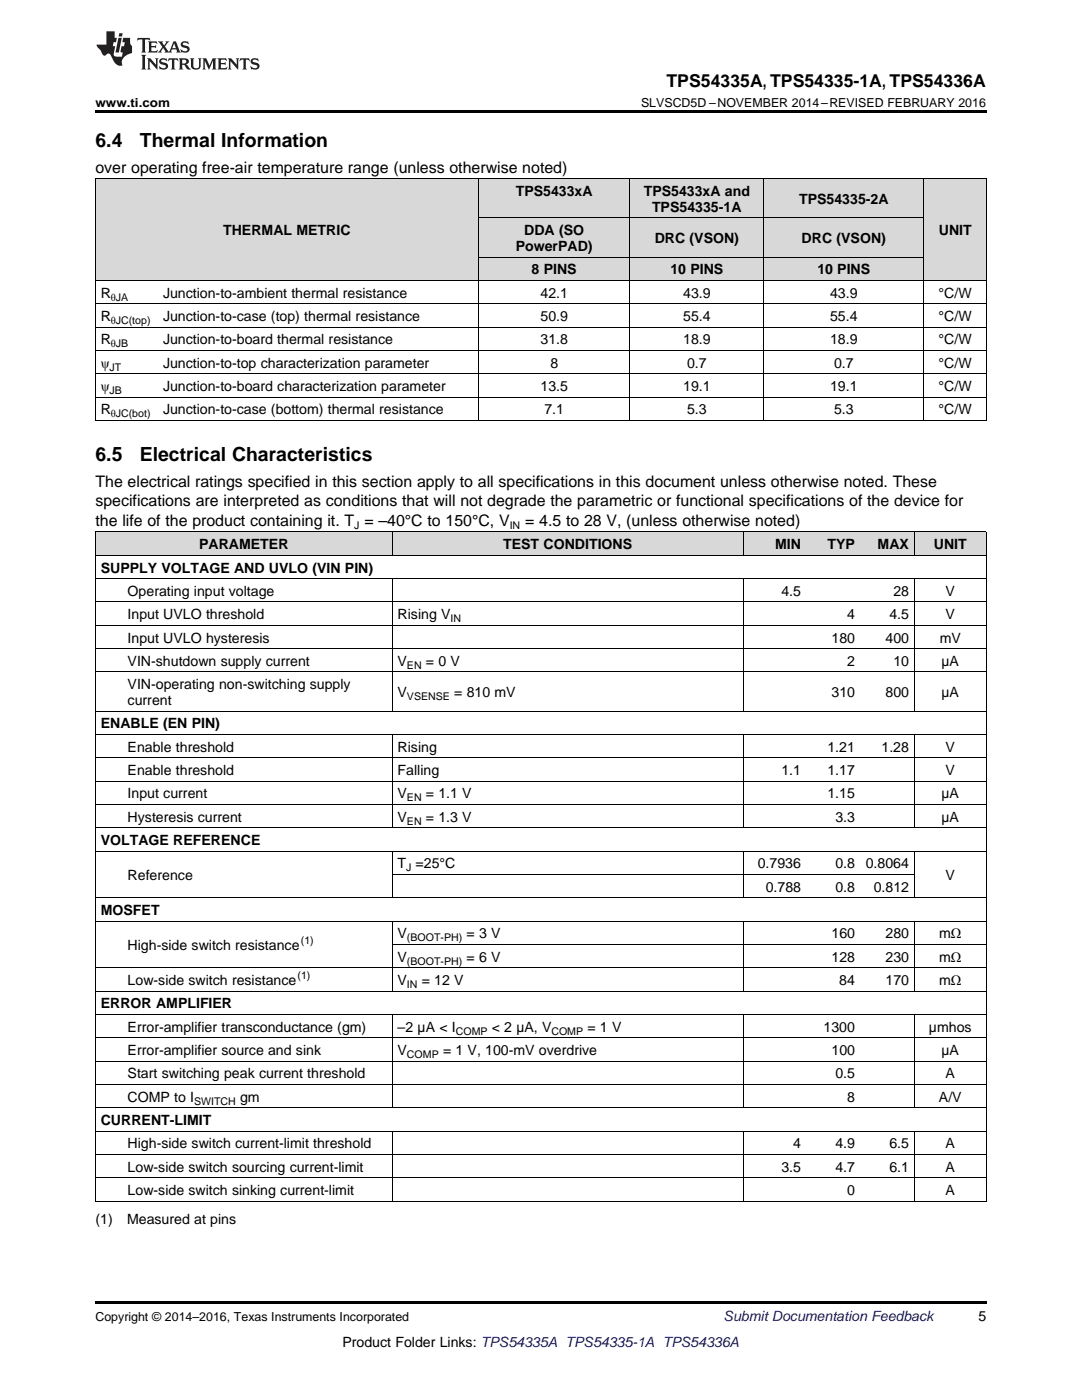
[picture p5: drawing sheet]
<svg xmlns="http://www.w3.org/2000/svg" width="216mm" height="279mm" viewBox="0 0 216 279" stroke-linecap="round" stroke-linejoin="round" font-family="sans-serif">
<defs><g id="words">
<g font-size="3.9">
<text x="19" y="29.3">6.4</text>
<text x="27.9" y="29.3">Thermal Information</text>
<text x="19" y="92">6.5</text>
<text x="27.9" y="92">Electrical Characteristics</text>
</g>
<text font-size="3.5" x="133" y="17.3">TPS54335A, TPS54335-1A, TPS54336A</text>
<g font-size="3.2">
<text x="19" y="34.4">over operating free-air temperature range (unless otherwise noted)</text>
<text x="19" y="97.2">The electrical ratings specified in this section apply to all specifications in this document unless otherwise noted. These</text>
<text x="19" y="101.1">specifications are interpreted as conditions that will not degrade the parametric or functional specifications of the device for</text>
<text x="19" y="105">the life of the product containing it. T = –40°C to 150°C, V</text>
<text x="104.8" y="105">= 4.5 to 28 V, (unless otherwise noted)</text>
</g>
<g font-size="2.8">
<text x="102.9" y="39.1">TPS5433xA</text>
<text x="128.4" y="39.1">TPS5433xA and</text>
<text x="159.5" y="40.7">TPS54335-2A</text>
<text x="44.5" y="46.9">THERMAL METRIC</text>
<text x="104.6" y="46.9">DDA (SO</text>
<text x="130.1" y="42.3">TPS54335-1A</text>
<text x="187.3" y="46.9">UNIT</text>
<text x="102.9" y="50.1">PowerPAD)</text>
<text x="130.6" y="48.5">DRC (VSON)</text>
<text x="159.9" y="48.5">DRC (VSON)</text>
<text x="20.1" y="59.4">R</text>
<text x="32.5" y="59.4">Junction-to-ambient thermal resistance</text>
<text x="106.1" y="54.8">8 PINS</text>
<text x="107.8" y="59.4">42.1</text>
<text x="133.8" y="54.8">10 PINS</text>
<text x="136.3" y="59.4">43.9</text>
<text x="163.1" y="54.8">10 PINS</text>
<text x="165.6" y="59.4">43.9</text>
<text x="187.3" y="59.4">°C/W</text>
<text x="20.1" y="64.1">R</text>
<text x="32.5" y="64.1">Junction-to-case (top) thermal resistance</text>
<text x="107.8" y="64.1">50.9</text>
<text x="136.3" y="64.1">55.4</text>
<text x="165.6" y="64.1">55.4</text>
<text x="187.3" y="64.1">°C/W</text>
<text x="20.1" y="68.7">R</text>
<text x="32.5" y="68.7">Junction-to-board thermal resistance</text>
<text x="107.8" y="68.7">31.8</text>
<text x="136.3" y="68.7">18.9</text>
<text x="165.6" y="68.7">18.9</text>
<text x="187.3" y="68.7">°C/W</text>
<text x="20.1" y="73.4">ψ</text>
<text x="32.5" y="73.4">Junction-to-top characterization parameter</text>
<text x="109.8" y="73.4">8</text>
<text x="137.1" y="73.4">0.7</text>
<text x="166.4" y="73.4">0.7</text>
<text x="187.3" y="73.4">°C/W</text>
<text x="20.1" y="78">ψ</text>
<text x="20.1" y="82.7">R</text>
<text x="32.5" y="78">Junction-to-board characterization parameter</text>
<text x="32.5" y="82.7">Junction-to-case (bottom) thermal resistance</text>
<text x="107.8" y="78">13.5</text>
<text x="108.6" y="82.7">7.1</text>
<text x="136.3" y="78">19.1</text>
<text x="137.1" y="82.7">5.3</text>
<text x="165.6" y="78">19.1</text>
<text x="166.4" y="82.7">5.3</text>
<text x="187.3" y="78">°C/W</text>
<text x="187.3" y="82.7">°C/W</text>
<text x="39.7" y="109.6">PARAMETER</text>
<text x="100.4" y="109.6">TEST CONDITIONS</text>
<text x="154.7" y="109.6">MIN</text>
<text x="165.1" y="109.6">TYP</text>
<text x="175.1" y="109.6">MAX</text>
<text x="186.3" y="109.6">UNIT</text>
<text x="20.1" y="114.3">SUPPLY VOLTAGE AND UVLO (VIN PIN)</text>
<text x="25.5" y="118.9">Operating input voltage</text>
<text x="155.9" y="118.9">4.5</text>
<text x="178.3" y="118.9">28</text>
<text x="188.7" y="118.9">V</text>
<text x="25.5" y="123.6">Input UVLO threshold</text>
<text x="79.3" y="123.6">Rising V</text>
<text x="169" y="123.6">4</text>
<text x="177.5" y="123.6">4.5</text>
<text x="188.7" y="123.6">V</text>
<text x="25.5" y="128.2">Input UVLO hysteresis</text>
<text x="165.9" y="128.2">180</text>
<text x="176.7" y="128.2">400</text>
<text x="187.5" y="128.2">mV</text>
<text x="25.5" y="132.9">VIN-shutdown supply current</text>
<text x="25.5" y="137.5">VIN-operating non-switching supply</text>
<text x="79.3" y="132.9">V</text>
<text x="85" y="132.9">= 0 V</text>
<text x="169" y="132.9">2</text>
<text x="178.3" y="132.9">10</text>
<text x="187.9" y="132.9">µA</text>
<text x="25.5" y="140.7">current</text>
<text x="79.3" y="139.1">V</text>
<text x="90.6" y="139.1">= 810 mV</text>
<text x="165.9" y="139.1">310</text>
<text x="176.7" y="139.1">800</text>
<text x="187.9" y="139.1">µA</text>
<text x="20.1" y="145.4">ENABLE (EN PIN)</text>
<text x="25.5" y="150">Enable threshold</text>
<text x="25.5" y="154.7">Enable threshold</text>
<text x="79.3" y="150">Rising</text>
<text x="79.3" y="154.7">Falling</text>
<text x="155.9" y="154.7">1.1</text>
<text x="165.1" y="150">1.21</text>
<text x="165.1" y="154.7">1.17</text>
<text x="175.9" y="150">1.28</text>
<text x="188.7" y="150">V</text>
<text x="188.7" y="154.7">V</text>
<text x="25.5" y="159.3">Input current</text>
<text x="79.3" y="159.3">V</text>
<text x="85" y="159.3">= 1.1 V</text>
<text x="165.1" y="159.3">1.15</text>
<text x="187.9" y="159.3">µA</text>
<text x="25.5" y="164">Hysteresis current</text>
<text x="79.3" y="164">V</text>
<text x="85" y="164">= 1.3 V</text>
<text x="166.7" y="164">3.3</text>
<text x="187.9" y="164">µA</text>
<text x="20.1" y="168.7">VOLTAGE REFERENCE</text>
<text x="79.3" y="173.3">T =25°C</text>
<text x="151.2" y="173.3">0.7936</text>
<text x="166.7" y="173.3">0.8</text>
<text x="172.8" y="173.3">0.8064</text>
<text x="25.5" y="175.6">Reference</text>
<text x="152.8" y="178">0.788</text>
<text x="166.7" y="178">0.8</text>
<text x="174.3" y="178">0.812</text>
<text x="188.7" y="175.6">V</text>
<text x="20.1" y="182.6">MOSFET</text>
<text x="25.5" y="189.6">High-side switch resistance</text>
<text x="79.3" y="187.3">V</text>
<text x="79.3" y="191.9">V</text>
<text x="93.1" y="187.3">= 3 V</text>
<text x="93.1" y="191.9">= 6 V</text>
<text x="165.9" y="187.3">160</text>
<text x="165.9" y="191.9">128</text>
<text x="176.7" y="187.3">280</text>
<text x="176.7" y="191.9">230</text>
<text x="187.4" y="187.3">mΩ</text>
<text x="187.4" y="191.9">mΩ</text>
<text x="25.5" y="196.6">Low-side switch resistance</text>
<text x="79.3" y="196.6">V</text>
<text x="84.2" y="196.6">= 12 V</text>
<text x="167.5" y="196.6">84</text>
<text x="176.7" y="196.6">170</text>
<text x="187.4" y="196.6">mΩ</text>
<text x="20.1" y="201.3">ERROR AMPLIFIER</text>
<text x="25.5" y="205.9">Error-amplifier transconductance (gm)</text>
<text x="79.3" y="205.9">–2 µA &lt; I</text>
<text x="98.1" y="205.9">&lt; 2 µA, V</text>
<text x="117.2" y="205.9">= 1 V</text>
<text x="164.3" y="205.9">1300</text>
<text x="185.3" y="205.9">µmhos</text>
<text x="25.5" y="210.6">Error-amplifier source and sink</text>
<text x="25.5" y="215.2">Start switching peak current threshold</text>
<text x="79.3" y="210.6">V</text>
<text x="88.4" y="210.6">= 1 V, 100-mV overdrive</text>
<text x="165.9" y="210.6">100</text>
<text x="166.7" y="215.2">0.5</text>
<text x="187.9" y="210.6">µA</text>
<text x="188.7" y="215.2">A</text>
<text x="25.5" y="219.9">COMP to I</text>
<text x="47.9" y="219.9">gm</text>
<text x="169" y="219.9">8</text>
<text x="187.4" y="219.9">A/V</text>
<text x="20.1" y="224.5">CURRENT-LIMIT</text>
<text x="25.5" y="229.2">High-side switch current-limit threshold</text>
<text x="25.5" y="233.9">Low-side switch sourcing current-limit</text>
<text x="155.9" y="233.9">3.5</text>
<text x="158.3" y="229.2">4</text>
<text x="166.7" y="229.2">4.9</text>
<text x="166.7" y="233.9">4.7</text>
<text x="177.5" y="229.2">6.5</text>
<text x="177.5" y="233.9">6.1</text>
<text x="188.7" y="229.2">A</text>
<text x="188.7" y="233.9">A</text>
<text x="25.5" y="238.5">Low-side switch sinking current-limit</text>
<text x="169" y="238.5">0</text>
<text x="188.7" y="238.5">A</text>
<text x="19" y="244.4">(1)</text>
<text x="25.4" y="244.4">Measured at pins</text>
<text x="195.3" y="263.6">5</text>
<text x="68.3" y="268.9">Product Folder Links: TPS54335A TPS54335-1A TPS54336A</text>
</g>
<text font-size="2.8" fill="#0000c8" x="144.4" y="263.6">Submit Documentation Feedback</text>
<g font-size="2.5">
<text x="19" y="21.4">www.ti.com</text>
<text x="127.9" y="21.4">SLVSCD5D –NOVEMBER 2014–REVISED FEBRUARY 2016</text>
<text x="19" y="263.6">Copyright © 2014–2016, Texas Instruments Incorporated</text>
</g>
<g font-size="2.1">
<text x="22.1" y="60">θJA</text>
<text x="22.1" y="64.6">θJC(top)</text>
<text x="22.1" y="69.3">θJB</text>
<text x="21.9" y="73.9">JT</text>
<text x="21.9" y="78.6">JB</text>
<text x="22.1" y="83.3">θJC(bot)</text>
<text x="70.7" y="105.6">J</text>
<text x="101.7" y="105.6">IN</text>
<text x="89.9" y="124.1">IN</text>
<text x="81.2" y="133.5">EN</text>
<text x="81.2" y="139.7">VSENSE</text>
<text x="81.2" y="159.9">EN</text>
<text x="81.2" y="164.6">EN</text>
<text x="81" y="173.9">J</text>
<text x="60" y="188.5">(1)</text>
<text x="81.2" y="187.9">(BOOT-PH)</text>
<text x="59.4" y="195.5">(1)</text>
<text x="81.2" y="192.5">(BOOT-PH)</text>
<text x="81.2" y="197.2">IN</text>
<text x="90.9" y="206.5">COMP</text>
<text x="110" y="206.5">COMP</text>
<text x="81.2" y="211.1">COMP</text>
<text x="38.7" y="220.5">SWITCH</text>
</g>
</g></defs>
<g fill="#d8d8d8">
<path d="M19 106.2h5.4v4.7h-5.4z"/>
<path d="M24.4 106.2h53.9v4.7h-53.9z"/>
<path d="M78.3 106.2h70v4.7h-70z"/>
<path d="M148.3 106.2h12.6v4.7h-12.6z"/>
<path d="M160.9 106.2h10.8v4.7h-10.8z"/>
<path d="M171.7 106.2h10.8v4.7h-10.8z"/>
<path d="M182.5 106.2h14.3v4.7h-14.3z"/>
<path d="M19 35.7h12.5v20.3h-12.5z"/>
<path d="M31.5 35.7h64v20.3h-64z"/>
<path d="M184.4 35.7h12.4v20.3h-12.4z"/>
<path d="M95.5 51.4h30.2v4.6h-30.2z"/>
<path d="M125.7 51.4h26.7v4.6h-26.7z"/>
<path d="M152.4 51.4h32v4.6h-32z"/>
<path d="M95.5 43.5h30.2v7.9h-30.2z"/>
<path d="M125.7 43.5h26.7v7.9h-26.7z"/>
<path d="M152.4 43.5h32v7.9h-32z"/>
<path d="M95.5 35.7h30.2v7.8h-30.2z"/>
<path d="M125.7 35.7h26.7v7.8h-26.7z"/>
<path d="M152.4 35.7h32v7.8h-32z"/>
</g>
<path d="M19 22h177.8v.5h-177.8zM19 83.9l.2 .1zM95.4 83.9l.1 .1zM125.6 83.9l.1 .1zM152.3 83.9l.1 .1zM184.3 83.9l.1 .1zM196.7 83.9l.1 .1zM19 259.7h177.8v.5h-177.8z" fill="#000"/>
<g fill="none" stroke="#000" stroke-width=".2">
<path d="M19 35.6l177.8 .1v48.3M19.1 35.7v48.3M95.4 35.7v48.3M125.7 35.7v48.3M152.3 35.7v48.3M184.3 35.7v48.3M19 56h177.8M95.5 51.3h88.9M95.5 43.5h88.9M19 79.3h177.8M19 74.6h177.8M19 69.9h177.8"/>
<path d="M19 65.3h177.8M19 60.6h177.8M19 83.9h177.8M19 115.5h177.8M19 110.8h177.8M19 106.2h177.8M19.1 106.2v133.6M78.2 106.2v4.7M78.2 115.5v26.5M148.3 106.2v4.7M148.3 115.5v26.5M182.4 106.2v4.7"/>
<path d="M182.4 115.5v26.5M196.8 106.2v133.6M19 134.1h177.8M19 129.5h177.8M19 124.8h177.8M19 120.1h177.8M19 155.9h177.8M19 151.3h177.8M19 146.6h177.8M19 141.9h177.8M78.2 146.6v18.7M148.3 146.6v18.7"/>
<path d="M182.4 146.6v18.7M19 179.2h177.8M19 169.9h177.8M19 165.2h177.8M19 160.6h177.8M78.2 169.9v9.3M78.3 174.5h104.2M148.3 169.9v9.3M182.4 169.9v9.3M19 197.8h177.8M19 193.2h177.8M19 183.9h177.8"/>
<path d="M78.2 183.9v14M78.3 188.5h118.5M148.3 183.9v14M182.4 183.9v14M19 216.4h177.8M19 211.8h177.8M19 207.1h177.8M19 202.5h177.8M78.2 202.5v18.7M148.3 202.5v18.7M182.4 202.5v18.7M19 239.7h177.8"/>
<path d="M19 235.1h177.8M19 230.4h177.8M19 225.8h177.8M19 221.1h177.8M78.2 225.8v14M148.3 225.8v14M182.4 225.8v14"/>
</g>
<g fill="#231f20">
<path d="M27.5 7.6l-.1 .5 .4-.2h.6v.1v2.1l-.2 .4h1l-.3-.4v-2.1l.1-.1h.5l.5 .2-.2-.5zM29.5 8.3l.2 .3v1.5l-.2 .4h1.8l.2-.6a1.04 1.04 0 0 1-1.3 .2v-.7h.6l.3 .2v-.6l-.3 .2h-.6v-.6l.8-.1 .4 .3-.2-.5zM31.5 8.3l.9 1.1-.9 1.1h.8l-.2-.2 .5-.7 .4 .7-.2 .2h1.5l-.1-.2 .1-.4h.9l.1 .4-.2 .2h1l-.3-.3-.7-1.9h-.5l-.9 2-.8-1 .9-1h-.8l.1 .3-.3 .5-.4-.6 .2-.2zM34.7 8.6l.4 1h-.7zM36.3 8.4a.63 .63 0 0 0-.2 .7 .63 .63 0 0 0 .6 .4l.6 .2 .1 .2a.75 .75 0 0 1-.7 .4 .75 .75 0 0 1-.6-.5l.1 .7 .1-.1a1.11 1.11 0 0 0 1.5-.6 1.13 1.13 0 0 0-1.2-.8l-.1-.4a1.04 1.04 0 0 1 1.2 .2l-.2-.5-.1 .1-.5-.2zM28.2 10.9l.2 .4v2.2l-.2 .4h1l-.3-.4v-2.2l.3-.4zM29.3 11.6l.3 .4v1.5l-.3 .4h.8l-.2-.4v-1.3l1.5 1.7v-1.9l.2-.4h-.7l.2 .4v.9l-1.1-1.3zM32 11.8a.62 .62 0 0 0-.2 .7 .62 .62 0 0 0 .6 .4l.6 .1 .1 .3a.76 .76 0 0 1-.7 .3 .76 .76 0 0 1-.6-.4l.1 .7 .1-.1a1.11 1.11 0 0 0 1.5-.6 1.13 1.13 0 0 0-1.2-.8l-.1-.4a1.04 1.04 0 0 1 1.2 .2l-.2-.6-.1 .1-.5-.1zM33.7 11.6l-.2 .6a.61 .61 0 0 1 .8-.3v1.6l-.2 .4h.9l-.2-.4v-1.6a.63 .63 0 0 1 .8 .3l-.2-.6zM35.6 11.6l.3 .4v1.5l-.3 .4h1l-.2-.2v-.8l.5 .2a.76 .76 0 0 0 1.2 .7l-1-1a.58 .58 0 0 0 .6-.5 .58 .58 0 0 0-.5-.6zM36.4 11.9h.1a.45 .45 0 0 1 .5 .1 .45 .45 0 0 1 .1 .5l-.7 .2zM37.9 11.6l.2 .2a2.17 2.17 0 0 0 .3 1.9 .99 .99 0 0 0 1.6-.6v-1.1l.2-.4h-.7l.2 .2a1.92 1.92 0 0 1-.2 1.8 .6 .6 0 0 1-.9-.5v-1.1l.2-.4zM40.4 11.6l.2 .4v1.5l-.2 .4h.7l-.2-.4v-1.4l.8 1.8 .8-1.8v1.4l-.2 .4h.9l-.2-.4v-1.5l.2-.4h-.8l-.6 1.5-.6-1.5zM43.4 11.6l.2 .4v1.5l-.2 .4h1.8l.2-.6a1.04 1.04 0 0 1-1.3 .1v-.6h.5l.4 .2v-.6l-.4 .2h-.5v-.7h.8l.3 .3-.1-.6zM45.5 11.6l.2 .4v1.5l-.2 .4h.7l-.2-.4v-1.3l1.5 1.7v-1.9l.2-.4h-.7l.2 .4v.9l-1.1-1.3zM47.9 11.6l-.1 .6a.61 .61 0 0 1 .8-.3v1.6l-.3 .4h1l-.3-.4 .1-1.6a.63 .63 0 0 1 .7 .3l-.1-.6zM50.2 11.8a.62 .62 0 0 0-.2 .7 .62 .62 0 0 0 .6 .4l.6 .1 .2 .3a.76 .76 0 0 1-.8 .3 .76 .76 0 0 1-.6-.4l.1 .7 .2-.1a1.11 1.11 0 0 0 1.5-.6 1.13 1.13 0 0 0-1.3-.8l-.1-.4a1.04 1.04 0 0 1 1.2 .2l-.1-.6-.2 .1-.5-.1z"/>
<path d="M21.2 6.3v2.6h-1.9l.1 .4 .7 .9a.91 .91 0 0 0 1 .8 .56 .56 0 0 1 .5-.3 .56 .56 0 0 1 .5 .3l.4 .8a1.53 1.53 0 0 0 1.9 1.2 1.54 1.54 0 0 1 1-2.1l.9-.3v-1.4a1.52 1.52 0 0 1-.3-1.6h-1.4l-.2 .8h.5l-.2 .8h-.4l-.2 1v.2l.4 .1-.2 .8a1.93 1.93 0 0 1-1.6-.3l.3-1.8h-.5l.2-.8h.4l.2-.8h-.4v-1.3zM23.6 7.6l-.6 2.9h.7l.6-2.9zM23.8 6.6l-.1 .7h.6l.2-.7z"/>
</g>
<use href="#words"/>
</svg>
